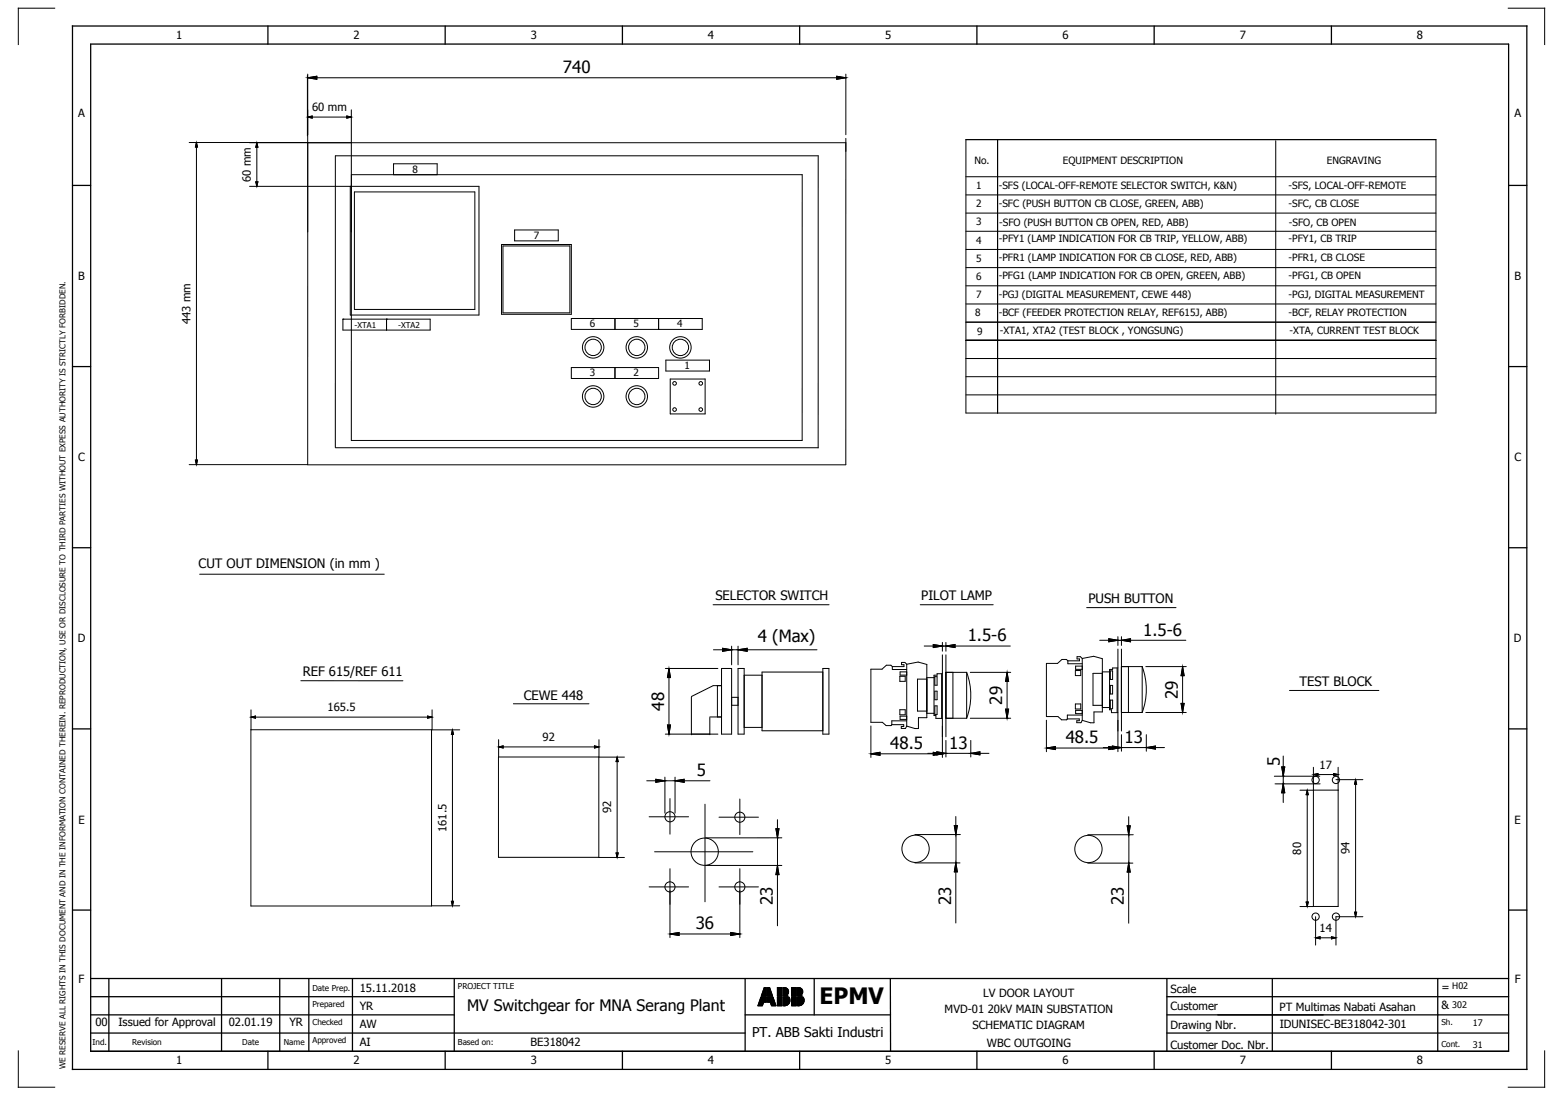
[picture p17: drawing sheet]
<svg xmlns="http://www.w3.org/2000/svg" width="427mm" height="301mm" viewBox="0 0 427 301" stroke-linecap="round" stroke-linejoin="round" font-family="sans-serif">
<defs><g id="words">
<text font-size="6.2" x="225.4" y="276.2">EPMV</text>
<g font-size="4.6">
<text x="154.8" y="20.1">740</text>
<text x="208.4" y="176.6">4 (Max)</text>
<text x="266.2" y="176.4">1.5-6</text>
<text x="314.4" y="174.8">1.5-6</text>
<text x="182.7" y="195.4" transform="rotate(-90 182.7 195.4)">48</text>
<text x="275.7" y="193.8" transform="rotate(-90 275.7 193.8)">29</text>
<text x="324" y="192.2" transform="rotate(-90 324 192.2)">29</text>
<text x="244.9" y="206">48.5</text>
<text x="261.1" y="205.9">13</text>
<text x="293.1" y="204.4">48.5</text>
<text x="309.3" y="204.3">13</text>
<text x="191.7" y="213.5">5</text>
<text x="352" y="210.6" transform="rotate(-90 352 210.6)">5</text>
<text x="212.5" y="248.9" transform="rotate(-90 212.5 248.9)">23</text>
<text x="261.6" y="248.9" transform="rotate(-90 261.6 248.9)">23</text>
<text x="309.1" y="249" transform="rotate(-90 309.1 249)">23</text>
<text x="191.3" y="255.6">36</text>
</g>
<text font-size="4.3" x="128.5" y="278.2">MV Switchgear for MNA Serang Plant</text>
<text font-size="3.7" x="206.9" y="285.1">PT. ABB Sakti Industri</text>
<g font-size="3.6">
<text x="54.6" y="156.1">CUT OUT DIMENSION (in mm )</text>
<text x="196.8" y="165.2">SELECTOR SWITCH</text>
<text x="253.4" y="165.2">PILOT LAMP</text>
<text x="299.3" y="166">PUSH BUTTON</text>
<text x="83.3" y="186.1">REF 615/REF 611</text>
<text x="357.4" y="188.8">TEST BLOCK</text>
<text x="144.1" y="192.4">CEWE 448</text>
</g>
<g font-size="3.1">
<text x="48.5" y="10.8">1</text>
<text x="97.2" y="10.8">2</text>
<text x="146" y="10.8">3</text>
<text x="194.7" y="10.8">4</text>
<text x="243.5" y="10.8">5</text>
<text x="292.2" y="10.8">6</text>
<text x="341" y="10.8">7</text>
<text x="389.7" y="10.8">8</text>
<text x="21.5" y="32.2">A</text>
<text x="85.8" y="30.6">60 mm</text>
<text x="416.5" y="32.2">A</text>
<text x="69" y="50" transform="rotate(-90 69 50)">60 mm</text>
<text x="21.5" y="77">B</text>
<text x="416.5" y="77">B</text>
<text x="52.4" y="89.1" transform="rotate(-90 52.4 89.1)">443 mm</text>
<text x="21.5" y="126.9">C</text>
<text x="416.5" y="126.9">C</text>
<text x="21.4" y="176.7">D</text>
<text x="416.4" y="176.7">D</text>
<text x="90.1" y="195.6">165.5</text>
<text x="149.2" y="203.8">92</text>
<text x="362.9" y="211.4">17</text>
<text x="21.6" y="226.5">E</text>
<text x="168.1" y="223.8" transform="rotate(-90 168.1 223.8)">92</text>
<text x="416.6" y="226.5">E</text>
<text x="122.8" y="228.8" transform="rotate(-90 122.8 228.8)">161.5</text>
<text x="357.9" y="235.1" transform="rotate(-90 357.9 235.1)">80</text>
<text x="371.2" y="235" transform="rotate(-90 371.2 235)">94</text>
<text x="362.9" y="256.3">14</text>
<text x="21.6" y="270.4">F</text>
<text x="98.9" y="272.8">15.11.2018</text>
<text x="270.4" y="274.2">LV DOOR LAYOUT</text>
<text x="321.9" y="273.2">Scale</text>
<text x="396.4" y="272.5">=</text>
<text x="416.6" y="270.4">F</text>
<text x="98.9" y="277.8">YR</text>
<text x="259.8" y="278.6">MVD-01 20kV MAIN SUBSTATION</text>
<text x="321.9" y="277.9">Customer</text>
<text x="351.9" y="278.1">PT Multimas Nabati Asahan</text>
<text x="396.4" y="277.5">&amp;</text>
<text x="26.2" y="282.3">00</text>
<text x="32.6" y="282.3">Issued for Approval</text>
<text x="62.9" y="282.3">02.01.19</text>
<text x="79.6" y="282.3">YR</text>
<text x="98.9" y="282.8">AW</text>
<text x="98.9" y="287.8">AI</text>
<text x="145.9" y="287.8">BE318042</text>
<text x="267.5" y="283.2">SCHEMATIC DIAGRAM</text>
<text x="321.9" y="283.2">Drawing Nbr.</text>
<text x="352" y="282.8">IDUNISEC-BE318042-301</text>
<text x="48.5" y="292.8">1</text>
<text x="97.2" y="292.8">2</text>
<text x="146" y="292.8">3</text>
<text x="194.7" y="292.8">4</text>
<text x="243.5" y="292.8">5</text>
<text x="271.5" y="288.1">WBC OUTGOING</text>
<text x="292.2" y="292.8">6</text>
<text x="321.9" y="288.4">Customer Doc. Nbr.</text>
<text x="341" y="292.8">7</text>
<text x="389.7" y="292.8">8</text>
</g>
<g font-size="2.8">
<text x="113.5" y="47.6">8</text>
<text x="268" y="45">No.</text>
<text x="292.3" y="45">EQUIPMENT DESCRIPTION</text>
<text x="364.9" y="45.1">ENGRAVING</text>
<text x="268.5" y="52">1</text>
<text x="274.7" y="52.1">-SFS (LOCAL-OFF-REMOTE SELECTOR SWITCH, K&amp;N)</text>
<text x="354.4" y="52.1">-SFS, LOCAL-OFF-REMOTE</text>
<text x="268.5" y="57">2</text>
<text x="274.7" y="57.1">-SFC (PUSH BUTTON CB CLOSE, GREEN, ABB)</text>
<text x="354.4" y="57.1">-SFC, CB CLOSE</text>
<text x="146.8" y="65.8">7</text>
<text x="268.5" y="62">3</text>
<text x="274.8" y="62.1">-SFO (PUSH BUTTON CB OPEN, RED, ABB)</text>
<text x="354.5" y="62.1">-SFO, CB OPEN</text>
<text x="268.5" y="67">4</text>
<text x="274.7" y="71.9">-PFR1 (LAMP INDICATION FOR CB CLOSE, RED, ABB)</text>
<text x="274.7" y="66.7">-PFY1 (LAMP INDICATION FOR CB TRIP, YELLOW, ABB)</text>
<text x="354.4" y="71.9">-PFR1, CB CLOSE</text>
<text x="354.4" y="66.7">-PFY1, CB TRIP</text>
<text x="268.5" y="72">5</text>
<text x="268.5" y="77">6</text>
<text x="274.7" y="76.9">-PFG1 (LAMP INDICATION FOR CB OPEN, GREEN, ABB)</text>
<text x="354.4" y="76.9">-PFG1, CB OPEN</text>
<text x="268.5" y="82">7</text>
<text x="274.7" y="81.9">-PGJ (DIGITAL MEASUREMENT, CEWE 448)</text>
<text x="354.4" y="81.9">-PGJ, DIGITAL MEASUREMENT</text>
<text x="268.2" y="86.9">8</text>
<text x="274.7" y="86.9">-BCF (FEEDER PROTECTION RELAY, REF615J, ABB)</text>
<text x="354.4" y="86.9">-BCF, RELAY PROTECTION</text>
<text x="162.2" y="90.1">6</text>
<text x="174.2" y="90.1">5</text>
<text x="186.2" y="90.1">4</text>
<text x="268.8" y="92">9</text>
<text x="275" y="91.9">-XTA1, XTA2 (TEST BLOCK , YONGSUNG)</text>
<text x="354.7" y="91.9">-XTA, CURRENT TEST BLOCK</text>
<text x="188.2" y="101.5">1</text>
<text x="162.2" y="103.6">3</text>
<text x="174.2" y="103.6">2</text>
</g>
<g font-size="2.5">
<text x="399.4" y="272.2">H02</text>
<text x="399.4" y="277.2">302</text>
<text x="405.1" y="282.2">17</text>
<text x="405.1" y="288.1">31</text>
</g>
<g font-size="2.2">
<text x="97.5" y="90.2">-XTA1</text>
<text x="109.5" y="90.2">-XTA2</text>
<text x="85.9" y="272.5">Date Prep.</text>
<text x="125.9" y="271.9">PROJECT TITLE</text>
<text x="85.9" y="277">Prepared</text>
<text x="85.9" y="282">Checked</text>
<text x="396.4" y="281.9">Sh.</text>
<text x="25.4" y="287.5">Ind.</text>
<text x="36.4" y="287.5">Revision</text>
<text x="66.6" y="287.5">Date</text>
<text x="78.1" y="287.5">Name</text>
<text x="85.9" y="287">Approved</text>
<text x="125.9" y="287.5">Based on:</text>
<text x="396.4" y="287.9">Cont.</text>
<text x="18" y="294.2" transform="rotate(-90 18 294.2)">WE RESERVE ALL RIGHTS IN THIS DOCUMENT AND IN THE INFORMATION CONTAINED THEREIN. REPRODUCTION, USE OR DISCLOSURE TO THIRD PARTIES WITHOUT EXPESS AUTHORITY IS STRICTLY FORBIDDEN.</text>
</g>
</g></defs>
<g fill="none" stroke="#000" stroke-width=".35">
<path d="M19.9 7.2h400v287h-400zM24.9 12.1h390v277.1h-390zM73.7 7.2v5M122.4 7.2v5M171.2 7.2v5M219.9 7.2v5M268.7 7.2v5M317.4 7.2v5M366.2 7.2v5M19.9 51h5M414.9 51h5M19.9 100.8h5"/>
<path d="M414.9 100.8h5M19.9 150.7h5M414.9 150.7h5M19.9 200.5h5M414.9 200.5h5M19.9 250.3h5M414.9 250.3h5M24.9 279.2h100M24.9 269.2h390M24.9 274.2h100M29.9 269.2v20M60.9 269.2v20"/>
<path d="M76.9 269.2v20M84.9 269.2v20M96.9 269.2v20M124.9 269.2v20M204.9 279.2h40M204.9 269.2v20M223.9 269.2v10M244.9 269.2v20M320.9 279.2h94M320.9 269.2v20M320.9 274.2h94M349.9 269.2v20"/>
<path d="M395.4 269.2v20M24.9 289.2h390M24.9 284.2h180M73.7 289.2v5M122.4 289.2v5M171.2 289.2v5M219.9 289.2v5M268.7 289.2v5M317.4 289.2v5M320.9 284.2h94M366.2 289.2v5"/>
</g>
<g fill="none" stroke="#000" stroke-width=".28">
<path d="M15 2.3h-10v10M414.8 2.3h10v10M52 39.2h32.6M54 39.2l.3 1.2h-.6zM68.6 39.3h164M70.6 39.3l.3 1.2h-.5zM84.5 20.7v16.7M84.6 32.2l1.3-.3v.6zM84.6 21.4h.1M84.6 20.4v107.4M84.6 21.4l2.5-.4v.8zM85.6 32.2h10"/>
<path d="M87.1 21.4h143M95.4 31.9l1.2 .3-1.2 .3zM96.6 30.2v91M230.1 21l2.5 .4-2.5 .4zM232.6 21.4h.1M232.6 20.4v16.7M232.6 38.1v89.7h-180.6M265.7 38.4h129.2v75.2h-129.2zM274.4 38.4v75.2M350.9 38.7v75.2M54 40.2v86.6M68.6 51.3h63.1v35.4h-35.4v-35.4"/>
<path d="M70.4 50h.5l-.3 1.3zM70.6 40.3v10M96.6 48.1h124v73M97.5 52.8h33.1v32.3h-33.1zM108.2 48.1v-3h12v3M265.6 48.6h129.3M265.7 58.6h129.2M265.7 53.6h129.2M137.9 67.3h19.2v19.2h-19.2zM138.3 67.7h18.4v18.4h-18.4zM141.5 63.3h12v3h-12zM265.7 63.6h129.2"/>
<path d="M265.7 78.6h129.2M265.7 73.6h129.2M265.7 68.6h129.2M94.3 87.8h.1M94.3 87.8h24v3h-24zM106.3 87.8h.1M106.3 87.8v3M157.1 87.6h36v3h-36zM169.1 87.6v3M181.1 87.6v3M183.1 99.1h12v3h-12zM265.7 88.6h129.2"/>
<path d="M265.7 83.6h129.2M265.7 93.6h129.2M265.7 98.6h129.2M157.1 101.1h24v3h-24zM169.1 101.1v3M184.3 104.3h9.6v9.6h-9.6zM265.7 108.6h129.2M265.7 103.6h129.2M53.7 126.6h.6l-.3 1.2zM92.2 123.1v-80.2h132.8v80.3M92.2 123.2h132.8M96.6 121.2h124"/>
<path d="M54.9 157.9h50.8M196.1 166.3h31.9M196.2 178.7h2.5M198.7 178.3l2.5 .4-2.5 .5zM201.2 178.7h.1M201.2 177.7v5.2M201.2 178.7h1.8M203 178.7h.1M203 177.7v5.2M203 178.7l2.5-.4v.9zM205.5 178.7h19.2M253.1 166.3h20.1"/>
<path d="M254.2 177.7h2.5M256.7 177.3l2.5 .4-2.5 .4zM259.2 177.7h.1M259.2 176.7v2.4M259.2 177.7h1M260.2 177.7h.1M260.2 176.7v2.4M260.2 177.7l2.5-.4v.8zM262.7 177.7h15.2M298.9 167.1h24.6M302.5 176.1h2.5M305 175.7l2.5 .4-2.5 .4z"/>
<path d="M307.5 176.1h.1M307.5 175.1v2.4M307.5 178.5v28.3M307.5 176.1h.9M308.4 176.1h.1M308.4 175.1v2.4M308.4 178.5v22.6M308.4 176.1l2.5-.4v.8zM310.9 176.1h15.3M69 195.3v53.9h57.4M69 197.3l1.3-.3v.5zM70 197.3h47.8"/>
<path d="M82.7 187.2l28.1 .1M117.6 197l1.2 .3-1.2 .2zM118.8 195.3v5.5M141.2 193.6h20.8M183 183.9h14.4M183.6 199.4h.8l-.4 2.5zM184 183.9h.1M184 186.4v13M184 183.9l.4 2.5h-.8zM190.2 191.8v10.3M195.2 197.2h3.2M195.2 197.4v4.7"/>
<path d="M197.3 188.6v8.6M198.4 183.9h2.8v18h-2.8zM198.4 188.6h-2.2l-6 3M201.2 191.8h1.8M201.2 194h1.8M203 183.9h1.7v18h-1.7zM204.7 185.7h4.9M226.3 184.9h-16.7v16.1h16.7M226.3 183.9h1.7v18h-1.7zM239.5 199.7v8.6M245.3 199.3h3.3v.5h-.7v.6h1.1l.4-.7M245.4 183.4l-.4-.4h-1.2l-1.2 1.1h-3.1v14.6h3.2l1 .9h1.4l.2-.3"/>
<path d="M245.4 183.4v.8h4M247.5 186h1.5v1.4h-1.5zM247.5 195.2h1.5v1.4h-1.5zM249.4 184.8h-1.8v.9h1.8M249.4 182.7l3.1-.6 2.4 .7v14.6h-2.3v3h-.9l-2.3-.7M249.4 182.7v17M249.4 182.7l-.5-.5h-.9v.6h.6v.6h-3.2M249.4 198.3h-4.1v1M249.4 197h-1.8v.9h1.8M254.9 186.8h-2.6v8.8h2.6M254.9 186.4h2M254.9 196.2h2"/>
<path d="M257.1 186.1h.6v2.4h-.6zM257.1 190.1h.6v2.4h-.6zM257.1 194.2h.6v2.3h-.6zM259 185.3v12.3M259.2 185.3h-1.5v.4h-.8v11.1h.5v.8h1.8M259.2 180.1v28.2M260.2 180.1v22.6M260.2 184.9h5.7M260.2 197.6h5.7M262.1 184.9v12.7M265.9 184.9a18.1 18.1 0 0 1 0 12.7M265.9 184.9v12.7"/>
<path d="M266.9 184.9h11.1M266.9 197.6h11.1M276.6 195.1h.8l-.4 2.5zM277 184.9h.1M277 197.6h.1M277 184.9l.4 2.5h-.8zM277 187.4v7.7M287.8 198.1v8.7M293.6 197.7h3.2v.5h-.6v.6h1.1l.4-.7M293.7 181.8l-.4-.4h-1.2l-1.2 1.1h-3.1v14.6h3.2l1 .9h1.4l.2-.3M293.7 181.8v.8h4M295.8 184.4h1.4v1.4h-1.4z"/>
<path d="M295.8 193.6h1.4v1.4h-1.4zM297.7 183.2h-1.9v.9h1.9M297.7 181.1l3.1-.6 2.4 .7v14.6h-2.3v3h-1l-2.2-.7M297.7 181.1v17M297.7 181.1l-.5-.5h-1v.7h.7v.5h-3.2M297.7 196.7h-4.1v1M297.7 195.4h-1.9v.9h1.9M303.2 184.8h2M303.2 185.2h-2.6v8.8h2.6M303.2 194.6h2M305.4 184.5h.6v2.4h-.6zM305.4 188.5h.6v2.4h-.6z"/>
<path d="M305.4 192.6h.6v2.3h-.6zM307.3 183.7v12.3M307.5 183.7h-1.5v.4h-.8v11.1h.5v.8h1.8M308.4 183.4h5.7M308.4 196h5.7M310.4 183.4v12.6M314.1 183.4a18.1 18.1 0 0 1 0 12.6M314.1 183.4v12.6M315.1 183.4h11.2M315.1 196h11.2M324.8 193.5h.9l-.4 2.5zM325.3 183.4h.1"/>
<path d="M325.3 196h.1M325.3 183.4l.4 2.5h-.9zM325.3 185.9v7.6M354.7 189.9h24.6M69 200.7h49.7v48.5M118.7 200.8h7.7M124.4 200.8l.3 1.2h-.5zM124.4 201.8v46.4M137.1 208.2h27.6v27.6M137.1 205.5l1.3-.3v.5zM137.1 203.5v32.3l34.6 .1M138.1 205.5h25.6"/>
<path d="M163.5 205.2l1.2 .3-1.2 .2zM164.7 203.5v4.8h7M169.7 208.3l.3 1.2h-.5zM169.7 209.3v25.6M177.9 214.8h2.5M180.4 214.4l2.5 .4-2.5 .4zM182.9 214.8h.1M182.9 213.8v9.9M182.9 214.8h2.8M183 201.9h14.4M184 201.9h.1M184.3 219.7v9.7"/>
<path d="M185.7 214.8h.1M185.7 213.8v9.9M185.7 214.8l2.5-.4v.8zM188.2 214.8h7.1M203.5 219.8v9.8M204.7 200.1h4.9M239.5 207.3h.1M239.5 207.3l2.5-.4v.9zM242 207.3h14.7M255.2 207.2h2.5M259.2 207.3h.1M260.2 207.2h.1"/>
<path d="M260.2 203.7v4.5M260.2 207.2l-3.5 .6v-.9l2.5 .4M260.2 207.2h6.8M260.2 207.2l-2.5-.4v.8M267 207.2h.1M267 203.7v4.5M267 207.2l2.5-.4v.8zM269.5 207.2h2.5M287.8 205.8h.1M287.8 205.8l2.5-.5v.9zM290.3 205.8h14.7M303.4 205.6h2.5"/>
<path d="M307.5 205.8h.1M308.4 205.6h.1M308.4 202.1v4.5M308.4 205.6l-3.4 .6v-.9l2.5 .5M308.4 205.6h6.9M308.4 205.6l-2.5-.4v.8M315.3 205.6h.1M315.3 202.1v4.5M315.3 205.6l2.5-.4v.8zM317.8 205.6h2.5M350.5 213.5h12.5M350.7 215.6h12.4"/>
<path d="M352.5 211h.9l-.5 2.5zM352.9 213.5h.1M352.9 215.6h.1M352.9 208v8.3M352.9 217.8v3M352.9 215.6l.5 2.5h-.9zM359.5 217.4l.3 1.2h-.5zM359.5 218.4v30M361.2 211.1v38.2M361.2 213.1l1.3-.3v.5zM362.2 213.1h4.8M366.8 212.8l1.2 .3-1.2 .2z"/>
<path d="M367.4 214.5h7.4M368 211.1v38.2l-10.5 .1M368 217.3l-10.5 .1M372.8 214.5l.3 1.2h-.5zM372.8 215.5v35.7M169.5 234.6h.5l-.3 1.3zM178.5 224.7h10.9M180 234.3h27.1M184.3 239v18.9M193.9 221.2v26.8M194 238.1h21M197.8 224.8h10.8"/>
<path d="M203.5 239v18.9M213.4 228h.8l-.4 2.5zM213.8 230.5h.1M213.8 238.1h.1M213.8 225.5v2.5M213.8 238.1l.4 2.5h-.8zM213.8 230.5v7.5M215 230.5h-20.9M251.6 229.6h12.5M251.6 237.4h12.4M262.5 227.1h.8l-.4 2.5zM262.9 229.6h.1"/>
<path d="M262.9 237.3h.1M262.9 224.6v2.5M262.9 239.8v14.1M262.9 237.3l.4 2.5h-.8zM262.9 229.7v7.7M299.2 229.6h12.5M299.2 237.4h12.4M310 227.2h.9l-.5 2.5zM310.4 229.7h.1M310.4 237.4h.1M310.4 224.7v2.5M310.4 239.9v14"/>
<path d="M310.4 237.4l.5 2.5h-.9zM310.5 229.7v7.7M124.2 247.9h.5l-.3 1.3zM178.5 244h10.9M184.3 256.9h.1M184.3 256.9l2.5-.4v.8zM186.8 256.9h14.2M197.8 244h10.8M201 256.5l2.5 .4-2.5 .4zM203.5 256.9h.1M213.8 240.6v14.1M359.3 248.1h.5l-.3 1.3z"/>
<path d="M361.8 258l1.3-.3v.5zM361.8 252.2v7.8M362.8 258h3.6M366.2 257.7l1.2 .3-1.2 .2zM372.6 250.9h.5l-.3 1.3zM374.8 252.2h-7.4v7.8M208.5 276.5v.2M208.6 276.3v.4M208.6 276.1v.6M208.7 275.9v.8M208.8 275.6v1.1M208.9 275.4v1.3"/>
<path d="M209 275.2v1.5M209 275v1.7M209.1 274.7v2M209.2 274.5v2.2M209.3 274.3l-.9 2.4h1.3l.3-1M209.3 274.3h1.5v1.4h-.8M209.3 274.3v2.4M209.4 273.8v.2M209.4 274.3v2.4M209.5 273.6v.4M209.5 274.3v2.4M209.6 273.4v.6"/>
<path d="M209.6 274.3v2.4M209.7 273.2v.8M209.7 274.3v2.4M209.7 273v1M209.7 274.3v2.2M209.8 272.7v1.3M209.8 274.3v2M209.9 272.5v1.5M209.9 274.3v1.8M210 272.3v1.7M210 274.3v1.6M210 272.1v1.9"/>
<path d="M210 274.3v1.4M210.1 271.8v2.2M210.1 274.3v1.4M210.2 271.7h.6v2.3h-1.4zM210.2 271.7v2.3M210.2 274.3v1.4M210.3 271.7v2.3M210.3 274.3v1.4M210.4 271.7v2.3M210.4 274.3v1.4M210.5 271.7v2.3M210.5 274.3v1.4"/>
<path d="M210.6 271.7v2.3M210.6 274.3v1.4M210.7 271.7v2.3M210.7 274.3v1.4M210.8 271.7v2.3M210.8 274.3v1.4M211.1 271.7h.6l.8 2.3h-1.4zM211.1 271.7v2.3M211.1 274.3v1.4M211.2 271.7v2.3M211.2 274.3v1.4M211.3 271.7v2.3"/>
<path d="M211.3 274.3v1.4M211.4 271.7v2.3M211.4 274.3v1.4M211.5 271.7v2.3M211.5 274.3v1.4M211.6 271.7v2.3M211.6 274.3v1.4M211.7 271.7v2.3M211.7 274.3v1.4M211.8 271.9v2.1M211.8 274.3v1.4M211.8 275.7h-.7v-1.4h1.5l.8 2.4"/>
<path d="M211.8 275.7l.4 1h1.2M211.8 272.1v1.9M211.9 272.3v1.7M211.9 274.3v1.6M212 272.5v1.5M212 274.3v1.8M212.1 272.8v1.2M212.1 274.3v2M212.2 273v1M212.2 274.3v2.3M212.2 273.2v.8M212.2 274.3v2.4"/>
<path d="M212.3 273.4v.6M212.3 274.3v2.4M212.4 273.7v.3M212.4 274.3v2.4M212.5 273.9v.1M212.5 274.3v2.4M212.6 274.3v2.4M212.7 274.6v2.1M212.8 274.8v1.9M212.9 275v1.7M212.9 275.2v1.5M213 275.5v1.2"/>
<path d="M213.1 275.7v1M213.2 275.9v.8M213.3 276.1v.6M213.3 276.3v.4M213.4 276.6v.1M213.8 271.7h1.3v2.3h-1.3zM213.8 274.3h1.3v2.4h-1.3zM213.9 271.7v2.3M213.9 274.3v2.4M214 271.7v2.3M214 274.3v2.4M214.1 271.7v2.3"/>
<path d="M214.1 274.3v2.4M214.2 271.7v2.3M214.2 274.3v2.4M214.3 271.7v2.3M214.3 274.3v2.4M214.4 271.7v2.3M214.4 274.3v2.4M214.5 271.7v2.3M214.5 274.3v2.4M214.6 271.7v2.3M214.6 274.3v2.4M214.7 271.7v2.3"/>
<path d="M214.7 274.3v2.4M214.8 271.7v2.3M214.8 274.3v2.4M214.9 271.7v2.3M214.9 274.3v2.4M215 271.7v2.3M215 274.3v2.4M215.4 271.7a1.16 1.16 0 0 1 1.4 .6 1.16 1.16 0 0 1-.5 1.5l.5 .2h-1.4zM215.5 271.7v2.3M215.5 274.3v2.4M215.6 271.7v2.3M215.6 274.3v2.4"/>
<path d="M215.7 271.7v2.3M215.7 274.3v2.4M215.8 271.7v2.3M215.8 274.3v2.4M215.9 271.7v2.3M215.9 274.3v2.4M216 271.7v2.3M216 274.3v2.3M216.1 271.7v2.3M216.1 274.3v2.3M216.2 271.7v2.3M216.2 274.3v2.3"/>
<path d="M216.3 271.8v2.2M216.3 274.3v2.3M216.4 271.8v2.2M216.4 274.3v2.2M216.5 271.9v1.8M216.5 273.8v.2M216.5 274.3v2.2M216.5 271.9v1.7M216.5 273.9v.1M216.6 272v1.5M216.6 273.9v.1M216.6 274.3v2.1"/>
<path d="M216.7 272.1v1.4M216.7 274h.1M216.7 274.3v2.1M216.8 272.2v1.1M216.8 274.3v2M216.8 272.4v.8M216.8 274.3v1.9M216.9 274.3v1.8M217 274.3v1.7M217 274.3a1.5 1.5 0 0 1-1.2 2.4M217 274.3h-1.6v2.4h.4M217.1 274.4v1.5"/>
<path d="M217.2 274.5v1.3M217.2 274.8v.8M217.7 271.7h1.3v2.3h-1.3zM217.7 274.3h1.3v2.4h-1.3zM217.8 271.7v2.3M217.8 274.3v2.4M217.9 271.7v2.3M217.9 274.3v2.4M218 271.7v2.3M218 274.3v2.4M218.1 271.7v2.3M218.1 274.3v2.4"/>
<path d="M218.2 271.7v2.3M218.2 274.3v2.4M218.3 271.7v2.3M218.3 274.3v2.4M218.4 271.7v2.3M218.4 274.3v2.4M218.5 271.7v2.3M218.5 274.3v2.4M218.6 271.7v2.3M218.6 274.3v2.4M218.7 271.7v2.3M218.7 274.3v2.4"/>
<path d="M218.8 271.7v2.3M218.8 274.3v2.4M218.9 271.7v2.3M218.9 274.3v2.4M219 271.7v2.3M219 274.3v2.4M219.3 271.7a1.16 1.16 0 0 1 1.4 .6 1.16 1.16 0 0 1-.5 1.5l.5 .2h-1.4zM219.4 271.7v2.3M219.4 274.3v2.4M219.5 271.7v2.3M219.5 274.3v2.4M219.6 271.7v2.3"/>
<path d="M219.6 274.3v2.4M219.7 271.7v2.3M219.7 274.3v2.4M219.8 271.7v2.3M219.8 274.3v2.4M219.9 271.7v2.3M219.9 274.3v2.3M220 271.7v2.3M220 274.3v2.3M220.1 271.7v2.3M220.1 274.3v2.3M220.2 271.8v2.2"/>
<path d="M220.2 274.3v2.3M220.3 271.8v2.2M220.3 274.3v2.2M220.4 271.9v1.8M220.4 273.8v.2M220.4 274.3v2.2M220.4 271.9v1.7M220.4 273.9v.1M220.5 272v1.5M220.5 273.9v.1M220.5 274.3v2.1M220.6 272.1v1.3"/>
<path d="M220.6 274h.1M220.6 274.3v2.1M220.7 272.2v1.1M220.7 274.3v2M220.8 272.4v.8M220.8 274.3v1.9M220.8 274.3v1.8M220.9 274.3v1.7M220.9 274.3a1.5 1.5 0 0 1-1.2 2.4M220.9 274.3h-1.6v2.4h.4M221 274.4v1.5M221.1 274.6v1.2"/>
<path d="M221.1 274.8v.7M5 289.1v10h10M424.8 289.1v10h-10"/>
<circle cx="163.1" cy="95.6" r="2.25"/>
<circle cx="163.1" cy="95.6" r="2.95"/>
<circle cx="175.1" cy="95.6" r="2.25"/>
<circle cx="175.1" cy="95.6" r="2.95"/>
<circle cx="187.1" cy="95.6" r="2.25"/>
<circle cx="187.1" cy="95.6" r="2.95"/>
<circle cx="163.1" cy="109.1" r="2.25"/>
<circle cx="163.1" cy="109.1" r="2.95"/>
<circle cx="175.1" cy="109.1" r="2.25"/>
<circle cx="175.1" cy="109.1" r="2.95"/>
<circle cx="185.5" cy="112.7" r=".5"/>
<circle cx="185.5" cy="105.5" r=".5"/>
<circle cx="192.7" cy="112.7" r=".5"/>
<circle cx="192.7" cy="105.5" r=".5"/>
<circle cx="361.8" cy="214.5" r="1"/>
<circle cx="367.4" cy="214.5" r="1"/>
<circle cx="184.3" cy="224.7" r="1.39"/>
<circle cx="193.8" cy="234.3" r="3.8"/>
<circle cx="203.5" cy="224.8" r="1.39"/>
<circle cx="251.8" cy="233.5" r="3.8"/>
<circle cx="299.4" cy="233.5" r="3.8"/>
<circle cx="184.3" cy="244" r="1.39"/>
<circle cx="203.5" cy="244" r="1.39"/>
<circle cx="361.8" cy="252.1" r="1"/>
<circle cx="367.4" cy="252.1" r="1"/>
</g>
<g fill="#000" stroke="#000" stroke-width=".28">
<path d="M84.6 32.2l1.3-.3v.6zM84.6 21.4l2.5-.4v.8zM95.4 31.9l1.2 .3-1.2 .3zM230.1 21l2.5 .4-2.5 .4zM54 39.2l.3 1.2h-.6zM70.6 39.3l.3 1.2h-.5zM70.4 50h.5l-.3 1.3zM53.7 126.6h.6l-.3 1.2zM198.7 178.3l2.5 .4-2.5 .5zM203 178.7l2.5-.4v.9zM256.7 177.3l2.5 .4-2.5 .4zM260.2 177.7l2.5-.4v.8z"/>
<path d="M305 175.7l2.5 .4-2.5 .4zM308.4 176.1l2.5-.4v.8zM69 197.3l1.3-.3v.5zM117.6 197l1.2 .3-1.2 .2zM184 183.9l.4 2.5h-.8zM183.6 199.4h.8l-.4 2.5zM277 184.9l.4 2.5h-.8zM276.6 195.1h.8l-.4 2.5zM325.3 183.4l.4 2.5h-.9zM324.8 193.5h.9l-.4 2.5zM124.4 200.8l.3 1.2h-.5zM137.1 205.5l1.3-.3v.5z"/>
<path d="M163.5 205.2l1.2 .3-1.2 .2zM169.7 208.3l.3 1.2h-.5zM180.4 214.4l2.5 .4-2.5 .4zM185.7 214.8l2.5-.4v.8zM239.5 207.3l2.5-.4v.9zM256.7 206.9l2.5 .4-2.5 .5zM257.7 206.8l2.5 .4-2.5 .4zM267 207.2l2.5-.4v.8zM287.8 205.8l2.5-.5v.9zM305 205.3l2.5 .5-2.5 .4zM305.9 205.2l2.5 .4-2.5 .4zM315.3 205.6l2.5-.4v.8z"/>
<path d="M352.5 211h.9l-.5 2.5zM352.9 215.6l.5 2.5h-.9zM359.5 217.4l.3 1.2h-.5zM361.2 213.1l1.3-.3v.5zM366.8 212.8l1.2 .3-1.2 .2zM372.8 214.5l.3 1.2h-.5zM169.5 234.6h.5l-.3 1.3zM213.4 228h.8l-.4 2.5zM262.5 227.1h.8l-.4 2.5zM262.9 237.3l.4 2.5h-.8zM310 227.2h.9l-.5 2.5zM310.4 237.4l.5 2.5h-.9z"/>
<path d="M124.2 247.9h.5l-.3 1.3zM184.3 256.9l2.5-.4v.8zM201 256.5l2.5 .4-2.5 .4zM213.8 238.1l.4 2.5h-.8zM359.3 248.1h.5l-.3 1.3zM361.8 258l1.3-.3v.5zM366.2 257.7l1.2 .3-1.2 .2zM372.6 250.9h.5l-.3 1.3z"/>
</g>
<use href="#words"/>
</svg>
